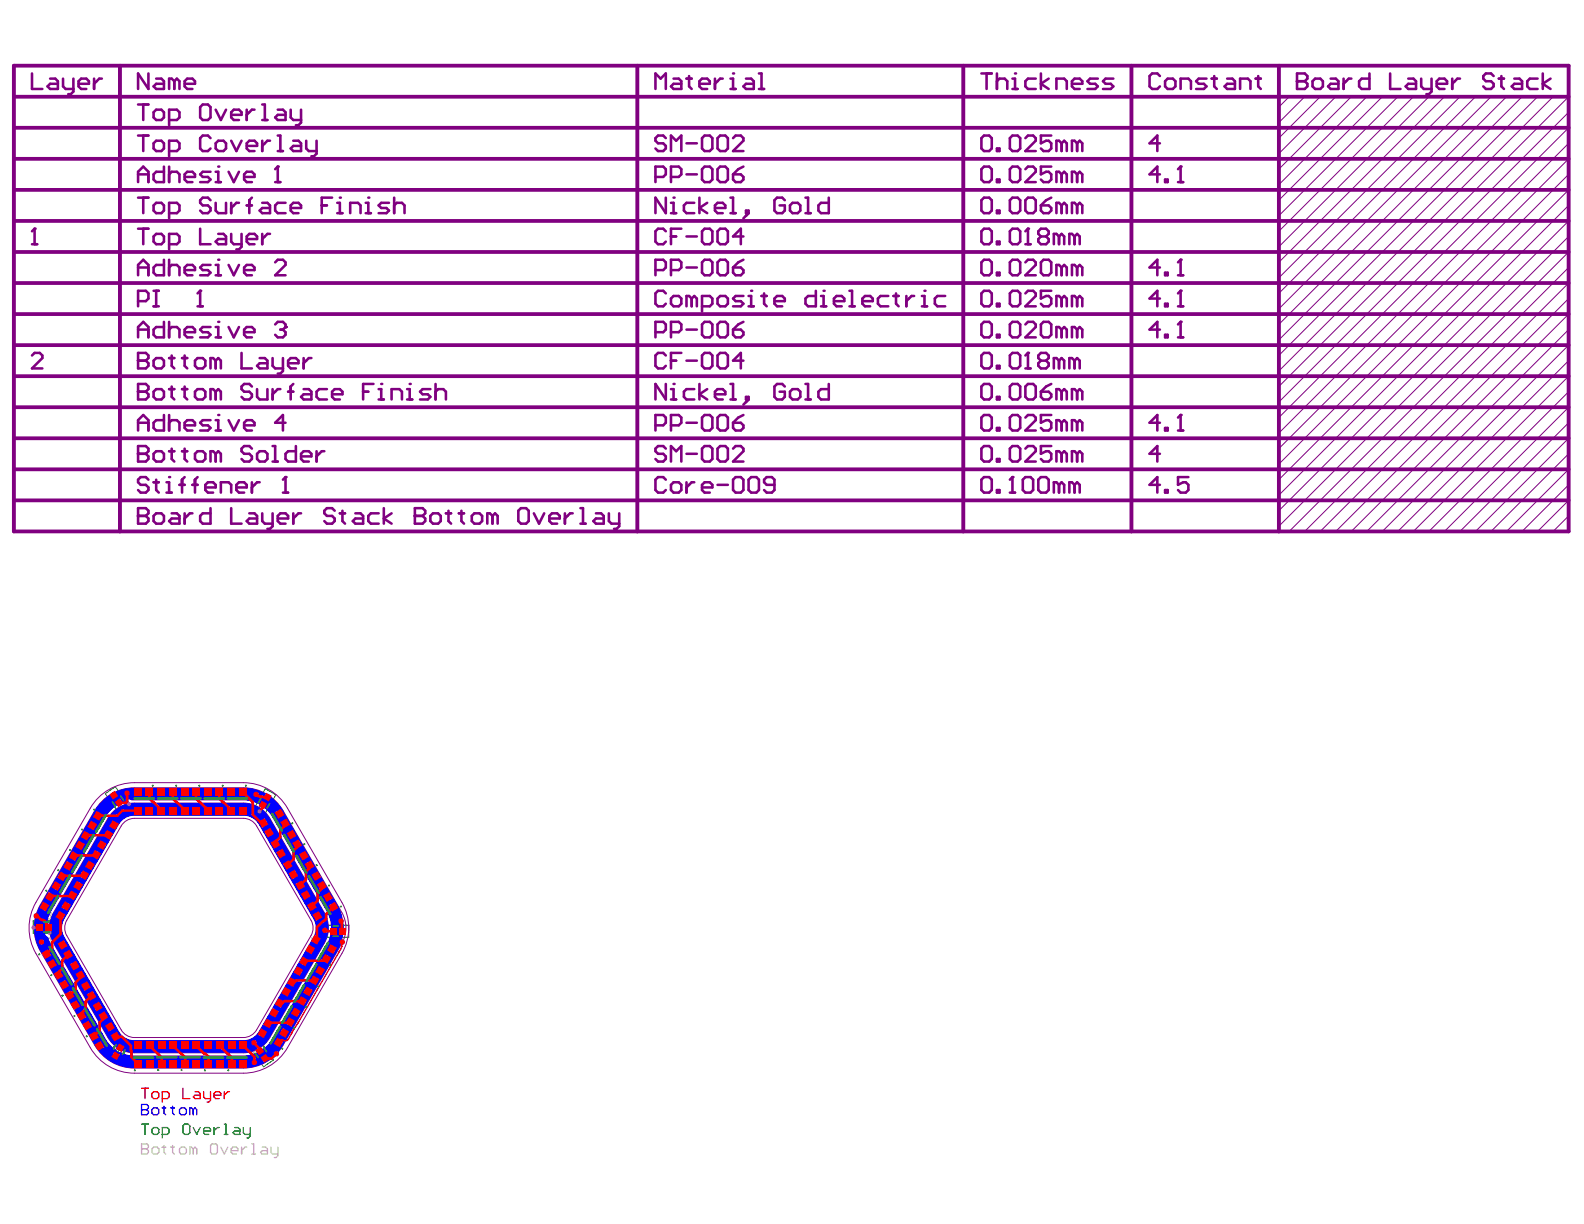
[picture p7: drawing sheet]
<svg xmlns="http://www.w3.org/2000/svg" width="279mm" height="216mm" viewBox="0 0 279 216" stroke-linecap="round" stroke-linejoin="round" font-family="sans-serif">
<g fill="none" stroke="#008000" stroke-width=".18">
<path d="M46.8 139.1l1.9 1.1-1.9 3.3-1.9-1.1zM18.6 140l1.7-1.2 2.2 3.1-1.8 1.2zM20.2 140.5l.6 .9M21 140.6l-.9 .6M46.3 141l1 .6M47.1 140.8l-.6 1M5.8 162.4h3.8v2.2h-3.8zM7.2 163.5h1.1M7.7 163v1.1M57.8 163.2h3.7v2.1h-3.7zM59.1 164.3h1.1M59.7 163.7v1.1"/>
<path d="M20.3 185.3l1 .5M20.8 183.3l1.9 1.1-1.9 3.3-1.9-1.1zM21.1 185.1l-.6 .9M44.3 185.1l1.8-1.2 2.1 3-1.7 1.3zM46 185.6l.6 .9M46.7 185.7l-.9 .6"/>
</g>
<g fill="none" stroke="#800080" stroke-width=".18">
<path d="M227.4 17.1l-1.8 1.8M230.1 17.1l-4.5 4.5M232.9 17.1l-7.3 7.3M235.6 17.1l-10 10M238.4 17.1l-12.8 12.7M241.1 17.1l-15.5 15.5M243.8 17.1l-18.2 18.2M246.6 17.1l-21 20.9M249.3 17.1l-23.7 23.7M252 17.1l-26.4 26.4M254.8 17.1l-29.2 29.2M257.5 17.1l-31.9 31.9"/>
<path d="M260.3 17.1l-34.7 34.6M263 17.1l-37.4 37.4M265.7 17.1l-40.1 40.1M268.5 17.1l-42.9 42.9M271.2 17.1l-45.6 45.6M274 17.1l-48.4 48.3M276.7 19.8l-51.1 51.1M276.7 17.1l-51.1 51.1M276.7 22.5l-51.1 51.1M276.7 39l-51.1 51.1M276.7 28l-51.1 51.1M276.7 30.8l-51.1 51.1"/>
<path d="M276.7 33.5l-51.1 51.1M276.7 25.3l-51.1 51.1M276.7 36.2l-51.1 51.1M276.7 41.7l-51.1 51.1M276.7 47.2l-46.6 46.5M276.7 52.7l-41.1 41M276.7 55.4l-38.3 38.3M276.7 49.9l-43.8 43.8M276.7 44.4l-49.3 49.3M276.7 58.1l-35.6 35.6M276.7 63.6l-30.1 30.1M276.7 77.3l-16.4 16.4"/>
<path d="M276.7 60.9l-32.9 32.8M276.7 69.1l-24.7 24.6M276.7 71.8l-21.9 21.9M276.7 74.6l-19.2 19.1M276.7 66.4l-27.4 27.3M276.7 80l-13.7 13.7M276.7 88.3l-5.5 5.4M276.7 91l-2.7 2.7M276.7 82.8l-11 10.9M276.7 85.5l-8.2 8.2M23.7 138.1h19.2M23.7 139h19.2"/>
<path d="M15.9 142.5l-9.6 16.7M16.7 143l-9.6 16.6M19 144.3l-9.6 16.7M19.5 140.4l.9-.6 1.1 1.6-.8 .6zM21.4 145.7l-9.6 16.6M23.7 144.3h19.2M23.7 141.7h19.2M45.3 145.7l9.6 16.6M46.8 140.2l.9 .5-.9 1.7-1-.5zM47.6 144.3l9.6 16.7M49.9 143l10.4 17.9M50.7 142.5l9.6 16.7"/>
<path d="M6.3 168.2l9.6 16.6M6.7 163h2v1.1h-2zM7.1 167.7l9.6 16.7M9.4 166.4l9.6 16.6M11.8 165l9.6 16.7M54.9 165l-9.6 16.7M57.2 166.4l-9.6 16.6M58.7 163.7h1.9v1.1h-1.9zM60.3 166.4l-10.4 18M60.3 168.2l-9.6 16.6M20.8 184.4l1 .5-1 1.7-.9-.5zM23.7 183h19.2"/>
<path d="M23.7 189.3h19.2M23.7 185.7h19.2M23.7 188.4h19.2M45.3 185.5l.9-.6 1.1 1.6-.9 .6z"/>
</g>
<g fill="none" stroke="#800080" stroke-width=".67">
<path d="M2.4 11.6h274.3v82.1h-274.3zM2.4 17.1h274.3M21.2 11.6v82.1M112.4 11.6v82.1M169.9 11.6v82.1M199.6 11.6v82.1M225.6 11.6v82.1M2.4 28h274.3M2.4 22.5h274.3M2.4 39h274.3M2.4 33.5h274.3M2.4 44.4h274.3"/>
<path d="M2.4 49.9h274.3M2.4 55.4h274.3M2.4 77.3h274.3M2.4 66.4h274.3M2.4 71.8h274.3M2.4 60.9h274.3M2.4 88.3h274.3M2.4 82.8h274.3"/>
</g>
<path d="M173.1 40.8l.5-.5h.9l.4 .5v1.8l-.4 .5h-.9l-.5-.5zM175.8 42.6h.5v.5h-.5zM178.1 40.8l.5-.5h.9l.5 .5v1.8l-.5 .5h-.9l-.5-.5zM180.9 43.1h.9M181.3 40.3v2.8" fill="none" stroke="#800080" stroke-width=".45"/>
<circle cx="181.3" cy="40.3" r=".22" fill="#800080"/>
<g fill="none" stroke="#800080" stroke-width=".45">
<path d="M26.2 13v2.7l-1.8-2.7v2.7M27.5 13.9h1l.4 .4v1.4h-1.4l-.4-.5 .4-.4h1.4M30.7 14.3l-.4-.4h-.5v1.8M30.7 14.3v1.4M30.7 14.3l.5-.4 .5 .4v1.4M32.6 14.8h1.8v-.5l-.5-.4h-.9l-.4 .4v.9l.4 .5h.9M204.6 13.4l-.5-.4h-.9l-.4 .4v1.8l.4 .5h.9l.5-.5M206 13.9h.9l.4 .4v.9l-.4 .5h-.9l-.5-.5v-.9zM208.2 15.7v-1.8h1.4l.5 .4v1.4M212.8 13.9h-1.4l-.4 .4 .4 .5h1l.4 .4-.4 .5h-1.4M213.7 13.9h.9M214.2 13.4v1.8l.4 .5"/>
<path d="M216.5 13.9h.9l.4 .4v1.4h-1.3l-.5-.5 .5-.4h1.3M218.7 15.7v-1.8h1.4l.5 .4v1.4M221.5 13.9h.9M221.9 13.4v1.8l.5 .5M24.4 34.9h1.8M25.3 34.9v2.7M27.5 35.8h1l.4 .4v.9l-.4 .5h-1l-.4-.5v-.9zM29.8 37.6h1.4l.5-.5v-.9l-.5-.4h-1.4v2.7M37.1 35.3l-.4-.4h-.9l-.5 .4v.5l.5 .4h.9l.4 .5v.4l-.4 .5h-.9l-.5-.5M38 35.8v1.3l.5 .5h1.4v-1.8M40.8 35.8v1.8M42.2 35.8h-.5l-.9 .9"/>
<path d="M43.5 36.2h.9M44.4 34.9l-.4 .4v2.3M46.3 35.8h.9l.4 .4v1.4h-1.3l-.5-.5 .5-.4h1.3M50.4 35.8h-1.4l-.5 .4v.9l.5 .5h1.4M51.3 36.7h1.8v-.5l-.5-.4h-.9l-.4 .4v.9l.4 .5h.9M56.8 36.2h.9M58.6 34.9h-1.8v2.7M59.5 37.6h.9M59.5 35.8h.4v1.8M181.3 40.3l-.4 .5M183.6 41.7l-.5-.4v-.5l.5-.5h.9l.5 .5v.5l-.5 .4M183.6 41.7l-.5 .5v.4l.5 .5h.9l.5-.5v-.4l-.5-.5"/>
<path d="M183.6 41.7h.9M186.8 41.7l-.5-.4h-.4v1.8M186.8 41.7v1.4M186.8 41.7l.5-.4 .4 .4v1.4M189.5 41.7l-.4-.4h-.5v1.8M189.5 41.7v1.4M189.5 41.7l.5-.4 .4 .4v1.4M117.4 84.6l-.4-.4h-.9l-.5 .4v1.8l.5 .5h.9l.4-.5M118.4 85.5l.4-.4h.9l.5 .4v.9l-.5 .5h-.9l-.4-.5zM121.1 85.1v1.8M122.5 85.1h-.5l-.9 .9M123.8 86h1.9v-.5l-.5-.4h-.9l-.5 .4v.9l.5 .5h.9"/>
<path d="M126.6 85.5h1.8M129.8 84.2h.9l.4 .4v1.8l-.4 .5h-.9l-.5-.5v-1.8zM132.5 84.2h.9l.5 .4v1.8l-.5 .5h-.9l-.5-.5v-1.8zM136.6 85.5h-1.4l-.4-.4v-.5l.4-.4h.9l.5 .4v1.8l-.5 .5h-.9l-.4-.5"/>
</g>
<circle cx="59.9" cy="34.9" r=".22" fill="#800080"/>
<path d="M61.8 37.6v-1.8h1.3l.5 .4v1.4M64.5 35.8h.5v1.8M64.5 37.6h.9" fill="none" stroke="#800080" stroke-width=".45"/>
<circle cx="65" cy="34.9" r=".22" fill="#800080"/>
<g fill="none" stroke="#800080" stroke-width=".45">
<path d="M24.4 23.9h1.8M25.3 23.9v2.7M27.5 24.8h1l.4 .5v.9l-.4 .4h-1l-.4-.4v-.9zM29.8 26.6h1.4l.5-.4v-.9l-.5-.5h-1.4v2.8M37.1 24.4l-.4-.5h-.9l-.5 .5v1.8l.5 .4h.9l.4-.4M38.5 24.8h.9l.5 .5v.9l-.5 .4h-.9l-.5-.4v-.9zM40.8 24.8l.9 1.8 .9-1.8M43.5 25.7h1.8v-.4l-.4-.5h-.9l-.5 .5v.9l.5 .4h.9M46.3 24.8v1.8M47.6 24.8h-.4l-.9 .9M49 23.9h.5v2.7M49 26.6h.9"/>
<path d="M51.7 24.8h.9l.5 .5v1.3h-1.4l-.4-.4 .4-.5h1.4M54 24.8v1.4l.5 .4h1.3M55.8 24.8v2.3l-.4 .5h-.5M68.6 35.8h-1.4l-.4 .4 .4 .5h1l.4 .4-.4 .5h-1.4M69.5 36.2l.5-.4h.9l.5 .4v1.4M69.5 34.9v2.7M204.6 58.1h-1.8l1.3-1.3v2.7M205.5 59.1h.5v.4h-.5zM207.8 59.5h.9M208.2 56.8v2.7"/>
</g>
<circle cx="208.2" cy="56.8" r=".22" fill="#800080"/>
<path d="M173.1 13h1.8M174 13v2.7M175.8 13v2.7M175.8 14.3l.5-.4h.9l.5 .4v1.4M178.6 13.9h.4v1.8M178.6 15.7h.9M208.2 56.8l-.4 .4" fill="none" stroke="#800080" stroke-width=".45"/>
<circle cx="179" cy="13" r=".22" fill="#800080"/>
<g fill="none" stroke="#800080" stroke-width=".45">
<path d="M182.7 13.9h-1.4l-.4 .4v.9l.4 .5h1.4M183.6 13v2.7M185 13.9l-1.4 .9 1.4 .9M186.3 15.7v-1.8h1.4l.5 .4v1.4M189.1 14.8h1.8v-.5l-.5-.4h-.9l-.4 .4v.9l.4 .5h.9M193.6 13.9h-1.3l-.5 .4 .5 .5h.9l.4 .4-.4 .5h-1.4M196.4 13.9h-1.4l-.4 .4 .4 .5h.9l.5 .4-.5 .5h-1.3M24.4 40.3h1.8M25.3 40.3v2.8M27.5 41.3h1l.4 .4v.9l-.4 .5h-1l-.4-.5v-.9zM29.8 43.1h1.4l.5-.5v-.9l-.5-.4h-1.4v2.7M35.3 40.3v2.8h1.8"/>
<path d="M38.5 41.3h.9l.5 .4v1.4h-1.4l-.5-.5 .5-.4h1.4M40.8 41.3v1.3l.4 .5h1.4M42.6 41.3v2.2l-.4 .5h-.5M43.5 42.2h1.8v-.5l-.4-.4h-.9l-.5 .4v.9l.5 .5h.9M46.3 41.3v1.8M47.6 41.3h-.4l-.9 .9M204.6 47.2h-1.8l1.3-1.4v2.8M205.5 48.1h.5v.5h-.5zM207.8 48.6h.9M208.2 45.8v2.8M173.1 73.7l.5-.5h.9l.4 .5v1.8l-.4 .4h-.9l-.5-.4zM175.8 75.5h.5v.4h-.5z"/>
<path d="M178.1 73.7l.5-.5h.9l.5 .5v1.8l-.5 .4h-.9l-.5-.4zM180.9 73.7l.4-.5h.9l.5 .5v.4l-1.8 1.8h1.8M185.4 73.2h-1.8v1.4l.9-.5h.5l.4 .5v.9l-.4 .4h-.9l-.5-.4M187.3 74.6l-.5-.5h-.5v1.8M187.3 74.6l.4-.5 .5 .5v1.3M187.3 74.6v1.3M190 74.6l-.5-.5h-.4v1.8M190 74.6l.4-.5 .5 .5v1.3M190 74.6v1.3"/>
</g>
<circle cx="208.2" cy="45.8" r=".22" fill="#800080"/>
<g fill="none" stroke="#800080" stroke-width=".45">
<path d="M173.1 35.3l.5-.4h.9l.4 .4v1.8l-.4 .5h-.9l-.5-.5zM175.8 37.1h.5v.5h-.5zM178.1 35.3l.5-.4h.9l.5 .4v1.8l-.5 .5h-.9l-.5-.5zM181.3 34.9h.9l.5 .4v1.8l-.5 .5h-.9l-.4-.5v-1.8zM183.6 36.2h1.4l.4 .5v.4l-.4 .5h-.9l-.5-.5zM185.4 34.9l-.9 .4-.9 .9M187.3 36.2l-.5-.4h-.5v1.8M187.3 36.2v1.4M187.3 36.2l.4-.4 .5 .4v1.4M190 36.2l-.5-.4h-.4v1.8M190 36.2v1.4M190 36.2l.4-.4 .5 .4v1.4"/>
<path d="M208.2 45.8l-.4 .5M117.4 79.1l-.4-.4h-.9l-.5 .4v.5l.5 .4h.9l.4 .5v.5l-.4 .4h-.9l-.5-.4M123.8 79.1l.5-.4h.9l.5 .4v1.9l-.5 .4h-.9l-.5-.4zM127 78.7h.9l.5 .4v1.9l-.5 .4h-.9l-.4-.4v-1.9zM129.3 79.1l.5-.4h.9l.4 .4v.5l-1.8 1.8h1.8M173.1 62.7l.5-.5h.9l.4 .5v1.8l-.4 .5h-.9l-.5-.5zM175.8 64.5h.5v.5h-.5zM178.1 62.7l.5-.5h.9l.5 .5v1.8l-.5 .5h-.9l-.5-.5zM180.9 65h.9M181.3 62.2v2.8M118.4 81.4v-2.7l.9 .9 .9-.9v2.7M121.1 80h1.8"/>
</g>
<circle cx="181.3" cy="62.2" r=".22" fill="#800080"/>
<g fill="none" stroke="#800080" stroke-width=".45">
<path d="M117.4 34.9v2.7l-1.8-2.7v2.7M118.4 37.6h.9M118.4 35.8h.4v1.8M181.3 62.2l-.4 .5M183.6 63.6l-.5-.4v-.5l.5-.5h.9l.5 .5v.5l-.5 .4M183.6 63.6l-.5 .5v.4l.5 .5h.9l.5-.5v-.4l-.5-.5M183.6 63.6h.9M186.8 63.6l-.5-.4h-.4v1.8M186.8 63.6v1.4M186.8 63.6l.5-.4 .4 .4v1.4M189.5 63.6l-.4-.4h-.5v1.8M189.5 63.6v1.4"/>
<path d="M189.5 63.6l.5-.4 .4 .4v1.4"/>
</g>
<circle cx="118.8" cy="34.9" r=".22" fill="#800080"/>
<g fill="none" stroke="#800080" stroke-width=".45">
<path d="M24.4 32.1v-1.8l.9-.9 .9 .9v1.8M24.4 30.8h1.8M28.9 29.4v2.7h-1.4l-.4-.4v-.9l.4-.5h1.4M29.8 30.8l.5-.5h.9l.5 .5v1.3M29.8 29.4v2.7M32.6 31.2h1.8v-.4l-.5-.5h-.9l-.4 .5v.9l.4 .4h.9M37.1 30.3h-1.3l-.5 .5 .5 .4h.9l.4 .5-.4 .4h-1.4M38 32.1h1M38 30.3h.5v1.8M122.5 35.8h-1.4l-.5 .4v.9l.5 .5h1.4M123.4 34.9v2.7M124.7 35.8l-1.3 .9 1.3 .9"/>
<path d="M126.1 36.7h1.8v-.5l-.4-.4h-.9l-.5 .4v.9l.5 .5h.9M128.8 37.6h1M128.8 34.9h.5v2.7M131.6 37.1h.4v.5h-.4zM132 37.6l-.9 .9M138.4 35.3l-.4-.4h-.9l-.5 .4v1.8l.5 .5h.9l.4-.5v-.9h-.9M139.8 35.8h.9l.5 .4v.9l-.5 .5h-.9l-.5-.5v-.9zM142.1 37.6h.9M142.1 34.9h.4v2.7M146.2 34.9v2.7h-1.4l-.4-.5v-.9l.4-.4h1.4"/>
</g>
<circle cx="38.5" cy="29.4" r=".22" fill="#800080"/>
<path d="M40.3 30.3l.9 1.8 1-1.8M43.1 31.2h1.8v-.4l-.5-.5h-.9l-.4 .5v.9l.4 .4h.9M48.5 32.1h1M49 29.4v2.7" fill="none" stroke="#800080" stroke-width=".45"/>
<circle cx="49" cy="29.4" r=".22" fill="#800080"/>
<path d="M49 29.4l-.5 .4M117.4 67.7v2.8l-1.8-2.8v2.8M118.4 70.5h.9M118.4 68.6h.4v1.9" fill="none" stroke="#800080" stroke-width=".45"/>
<circle cx="118.8" cy="67.7" r=".22" fill="#800080"/>
<g fill="none" stroke="#800080" stroke-width=".45">
<path d="M228.8 13v2.7h1.3l.5-.5v-.4l-.5-.5h-1.3M122.5 68.6h-1.4l-.5 .5v.9l.5 .5h1.4M123.4 67.7v2.8M124.7 68.6l-1.3 .9 1.3 1M126.1 69.5h1.8v-.4l-.4-.5h-.9l-.5 .5v.9l.5 .5h.9M128.8 70.5h1M128.8 67.7h.5v2.8M131.6 70h.4v.5h-.4zM132 70.5l-.9 .9M138.4 68.2l-.4-.5h-.9l-.5 .5v1.8l.5 .5h.9l.4-.5v-.9h-.9M139.8 68.6h.9l.5 .5v.9l-.5 .5h-.9l-.5-.5v-.9zM142.1 70.5h.9"/>
<path d="M142.1 67.7h.4v2.8M146.2 67.7v2.8h-1.4l-.4-.5v-.9l.4-.5h1.4"/>
</g>
<circle cx="228.8" cy="14.3" r=".22" fill="#800080"/>
<g fill="none" stroke="#800080" stroke-width=".45">
<path d="M24.4 18.4h1.8M25.3 18.4v2.8M27.5 19.3h1l.4 .5v.9l-.4 .5h-1l-.4-.5v-.9zM35.8 18.4h.9l.4 .5v1.8l-.4 .5h-.9l-.5-.5v-1.8zM38 19.3l1 1.9 .9-1.9M43.5 19.3v1.9M44.9 19.3h-.5l-.9 1M46.3 18.4h.4v2.8M49 19.3h.9l.5 .5v1.4h-1.4l-.5-.5 .5-.4h1.4M51.3 19.3v1.4l.4 .5h1.4M53.1 19.3v2.3l-.5 .5h-.4M228.8 13h1.3l.5 .4v.5l-.5 .4h-1.3"/>
<path d="M232 13.9h.9l.4 .4v.9l-.4 .5h-.9l-.5-.5v-.9zM234.7 13.9h.9l.5 .4v1.4h-1.4l-.4-.5 .4-.4h1.4M237 13.9v1.8M238.4 13.9h-.5l-.9 .9M241.6 13v2.7h-1.4l-.5-.5v-.9l.5-.4h1.4M245.2 13v2.7h1.8M248.4 13.9h.9l.5 .4v1.4h-1.4l-.5-.5 .5-.4h1.4M250.7 13.9v1.3l.4 .5h1.4M252.5 13.9v2.3l-.4 .4h-.5M253.4 14.8h1.8v-.5l-.4-.4h-.9l-.5 .4v.9l.5 .5h.9M256.2 13.9v1.8M257.5 13.9h-.4l-.9 .9"/>
<path d="M263.5 13.4l-.5-.4h-.9l-.5 .4v.5l.5 .4h.9l.5 .5v.4l-.5 .5h-.9l-.5-.5M264.4 13.9h.9M264.8 13.4v1.8l.5 .5M267.1 13.9h.9l.5 .4v1.4h-1.4l-.4-.5 .4-.4h1.4M271.2 13.9h-1.4l-.4 .4v.9l.4 .5h1.4M272.1 13v2.7M273.5 13.9l-1.4 .9 1.4 .9M29.8 21.2h1.4l.5-.5v-.9l-.5-.5h-1.4v2.8M40.8 20.3h1.8v-.5l-.4-.5h-1l-.4 .5v.9l.4 .5h1M46.3 21.2h.9M117.4 62.7l-.4-.5h-.9l-.5 .5v1.8l.5 .5h.9l.4-.5M118.4 63.6h.9"/>
<path d="M120.2 62.2h-1.8v2.8M121.1 63.6h1.8M123.8 62.7l.5-.5h.9l.5 .5v1.8l-.5 .5h-.9l-.5-.5zM127 62.2h.9l.5 .5v1.8l-.5 .5h-.9l-.4-.5v-1.8zM131.1 63.6h-1.8l1.4-1.4v2.8M26.2 84.6l-.5-.4h-.9l-.4 .4v.5l.4 .4h.9l.5 .5v.4l-.5 .5h-.9l-.4-.5M27.1 85.1h.9M27.5 84.6v1.8l.5 .5M29.4 85.1h.4v1.8M29.4 86.9h.9"/>
</g>
<circle cx="29.8" cy="84.2" r=".22" fill="#800080"/>
<path d="M31.7 85.5h.9M32.6 84.2l-.5 .4v2.3M33.9 85.5h.9M34.8 84.2l-.4 .4v2.3M36.2 86h1.8v-.5l-.4-.4h-.9l-.5 .4v.9l.5 .5h.9M39 86.9v-1.8h1.3l.5 .4v1.4M41.7 86h1.8v-.5l-.4-.4h-.9l-.5 .4v.9l.5 .5h.9M44.4 85.1v1.8M45.8 85.1h-.5l-.9 .9M49.9 86.9h.9M50.4 84.2v2.7" fill="none" stroke="#800080" stroke-width=".45"/>
<circle cx="50.4" cy="84.2" r=".22" fill="#800080"/>
<path d="M24.4 75.9v-1.8l.9-.9 .9 .9v1.8M24.4 74.6h1.8M28.9 73.2v2.7h-1.4l-.4-.4v-.9l.4-.5h1.4M29.8 74.6l.5-.5h.9l.5 .5v1.3M29.8 73.2v2.7M32.6 75h1.8v-.4l-.5-.5h-.9l-.4 .5v.9l.4 .4h.9M37.1 74.1h-1.3l-.5 .5 .5 .4h.9l.4 .5-.4 .4h-1.4M38 75.9h1M38 74.1h.5v1.8M50.4 84.2l-.5 .4" fill="none" stroke="#800080" stroke-width=".45"/>
<circle cx="38.5" cy="73.2" r=".22" fill="#800080"/>
<path d="M40.3 74.1l.9 1.8 1-1.8M43.1 75h1.8v-.4l-.5-.5h-.9l-.4 .5v.9l.4 .4h.9M50.4 74.6h-1.9l1.4-1.4v2.7M115.6 75h1.4l.4-.4v-.9l-.4-.5h-1.4v2.7M118.4 75h1.3l.5-.4v-.9l-.5-.5h-1.3v2.7M121.1 74.6h1.8M123.8 73.7l.5-.5h.9l.5 .5v1.8l-.5 .4h-.9l-.5-.4zM127 73.2h.9l.5 .5v1.8l-.5 .4h-.9l-.4-.4v-1.8zM129.3 74.6h1.4l.4 .4v.5l-.4 .4h-.9l-.5-.4zM131.1 73.2l-.9 .5-.9 .9M24.4 89.6v2.8h1.3l.5-.5v-.4l-.5-.5h-1.3" fill="none" stroke="#800080" stroke-width=".45"/>
<circle cx="24.4" cy="91" r=".22" fill="#800080"/>
<g fill="none" stroke="#800080" stroke-width=".45">
<path d="M24.4 89.6h1.3l.5 .5v.4l-.5 .5h-1.3M27.5 90.5h1l.4 .5v.9l-.4 .5h-1l-.4-.5v-.9zM30.3 90.5h.9l.5 .5v1.4h-1.4l-.5-.5 .5-.4h1.4M32.6 90.5v1.9M33.9 90.5h-.4l-.9 1M37.1 89.6v2.8h-1.3l-.5-.5v-.9l.5-.5h1.3M40.8 89.6v2.8h1.8M44 90.5h.9l.4 .5v1.4h-1.3l-.5-.5 .5-.4h1.3M46.3 90.5v1.4l.4 .5h1.4M48.1 90.5v2.3l-.5 .5h-.4M49 91.5h1.8v-.5l-.4-.5h-.9l-.5 .5v.9l.5 .5h.9M51.7 90.5v1.9"/>
<path d="M53.1 90.5h-.5l-.9 1M59 90.1l-.4-.5h-.9l-.5 .5v.4l.5 .5h.9l.4 .5v.4l-.4 .5h-.9l-.5-.5M59.9 90.5h1M60.4 90.1v1.8l.5 .5M62.7 90.5h.9l.5 .5v1.4h-1.4l-.5-.5 .5-.4h1.4M66.8 90.5h-1.4l-.4 .5v.9l.4 .5h1.4M67.7 89.6v2.8M69.1 90.5l-1.4 1 1.4 .9M73.2 89.6v2.8h1.3l.5-.5v-.4l-.5-.5h-1.3"/>
</g>
<circle cx="73.2" cy="91" r=".22" fill="#800080"/>
<g fill="none" stroke="#800080" stroke-width=".45">
<path d="M24.4 48.6v-1.9l.9-.9 .9 .9v1.9M24.4 47.2h1.8M28.9 45.8v2.8h-1.4l-.4-.5v-.9l.4-.5h1.4M29.8 47.2l.5-.5h.9l.5 .5v1.4M29.8 45.8v2.8M32.6 47.6h1.8v-.4l-.5-.5h-.9l-.4 .5v.9l.4 .5h.9M37.1 46.7h-1.3l-.5 .5 .5 .4h.9l.4 .5-.4 .5h-1.4M38 48.6h1M38 46.7h.5v1.9M73.2 89.6h1.3l.5 .5v.4l-.5 .5h-1.3M75.9 91l.5-.5h.9l.4 .5v.9l-.4 .5h-.9l-.5-.5zM78.7 90.5h.9"/>
<path d="M79.1 90.1v1.8l.5 .5M80.9 90.5h.9M81.4 90.1v1.8l.4 .5M83.7 90.5h.9l.4 .5v.9l-.4 .5h-.9l-.5-.5v-.9zM86.9 91l-.5-.5h-.4v1.9M86.9 91v1.4M86.9 91l.4-.5 .5 .5v1.4M91.4 90.1l.5-.5h.9l.5 .5v1.8l-.5 .5h-.9l-.5-.5zM94.2 90.5l.9 1.9 .9-1.9M96.9 91.5h1.8v-.5l-.4-.5h-.9l-.5 .5v.9l.5 .5h.9M99.6 90.5v1.9M101 90.5h-.4l-1 1"/>
<path d="M102.4 89.6h.4v2.8M102.4 92.4h.9M105.1 90.5h.9l.5 .5v1.4h-1.4l-.4-.5 .4-.4h1.4M107.4 90.5v1.4l.5 .5h1.3M109.2 90.5v2.3l-.4 .5h-.5"/>
</g>
<circle cx="38.5" cy="45.8" r=".22" fill="#800080"/>
<path d="M24.4 59.5v-1.8l.9-.9 .9 .9v1.8M24.4 58.1h1.8M28.9 56.8v2.7h-1.4l-.4-.4v-1l.4-.4h1.4M29.8 58.1l.5-.4h.9l.5 .4v1.4M29.8 56.8v2.7M32.6 58.6h1.8v-.5l-.5-.4h-.9l-.4 .4v1l.4 .4h.9M37.1 57.7h-1.3l-.5 .4 .5 .5h.9l.4 .5-.4 .4h-1.4M38 59.5h1M38 57.7h.5v1.8M40.3 46.7l.9 1.9 1-1.9M43.1 47.6h1.8v-.4l-.5-.5h-.9l-.4 .5v.9l.4 .5h.9M48.5 46.3l.5-.5h.9l.5 .5v.4l-1.9 1.9h1.9" fill="none" stroke="#800080" stroke-width=".45"/>
<circle cx="38.5" cy="56.8" r=".22" fill="#800080"/>
<path d="M40.3 57.7l.9 1.8 1-1.8M43.1 58.6h1.8v-.5l-.5-.4h-.9l-.4 .4v1l.4 .4h.9M48.5 57.2l.5-.4h.9l.5 .4v.5" fill="none" stroke="#800080" stroke-width=".45"/>
<circle cx="50.4" cy="57.7" r=".22" fill="#800080"/>
<g fill="none" stroke="#800080" stroke-width=".45">
<path d="M115.6 31.2h1.4l.4-.4v-1l-.4-.4h-1.4v2.7M118.4 31.2h1.3l.5-.4v-1l-.5-.4h-1.3v2.7M121.1 30.8h1.8M123.8 29.8l.5-.4h.9l.5 .4v1.9l-.5 .4h-.9l-.5-.4zM127 29.4h.9l.5 .4v1.9l-.5 .4h-.9l-.4-.4v-1.9zM129.3 30.8h1.4l.4 .4v.5l-.4 .4h-.9l-.5-.4zM131.1 29.4l-.9 .4-.9 1M173.1 29.8l.5-.4h.9l.4 .4v1.9l-.4 .4h-.9l-.5-.4zM173.1 24.4l.5-.5h.9l.4 .5v1.8l-.4 .4h-.9l-.5-.4zM175.8 31.7h.5v.4h-.5zM175.8 26.2h.5v.4h-.5zM178.1 29.8l.5-.4h.9l.5 .4v1.9l-.5 .4h-.9l-.5-.4z"/>
<path d="M178.1 24.4l.5-.5h.9l.5 .5v1.8l-.5 .4h-.9l-.5-.4zM180.9 29.8l.4-.4h.9l.5 .4v.5l-1.8 1.8h1.8M180.9 24.4l.4-.5h.9l.5 .5v.4l-1.8 1.8h1.8M185.4 29.4h-1.8v1.4l.9-.5h.5l.4 .5v.9l-.4 .4h-.9l-.5-.4M185.4 23.9h-1.8v1.4l.9-.5h.5l.4 .5v.9l-.4 .4h-.9l-.5-.4M187.3 30.8l-.5-.5h-.5v1.8M187.3 25.3l-.5-.5h-.5v1.8M187.3 25.3v1.3M187.3 30.8v1.3M187.3 30.8l.4-.5 .5 .5v1.3M187.3 25.3l.4-.5 .5 .5v1.3M190 30.8l-.5-.5h-.4v1.8"/>
<path d="M190 25.3l-.5-.5h-.4v1.8M190 25.3v1.3M190 30.8v1.3M190 30.8l.4-.5 .5 .5v1.3M190 25.3l.4-.5 .5 .5v1.3M49.5 58.1h.4M49.9 58.1l.5 .5v.5l-.5 .4h-.9l-.5-.4M50.4 57.7l-.5 .4M115.6 47.6h1.4l.4-.4v-.9l-.4-.5h-1.4v2.8M118.4 47.6h1.3l.5-.4v-.9l-.5-.5h-1.3v2.8M121.1 47.2h1.8M123.8 46.3l.5-.5h.9l.5 .5v1.8l-.5 .5h-.9l-.5-.5z"/>
<path d="M127 45.8h.9l.5 .5v1.8l-.5 .5h-.9l-.4-.5v-1.8zM129.3 47.2h1.4l.4 .4v.5l-.4 .5h-.9l-.5-.5zM131.1 45.8l-.9 .5-.9 .9M173.1 57.2l.5-.4h.9l.4 .4v1.9l-.4 .4h-.9l-.5-.4zM175.8 59.1h.5v.4h-.5zM178.1 57.2l.5-.4h.9l.5 .4v1.9l-.5 .4h-.9l-.5-.4zM180.9 57.2l.4-.4h.9l.5 .4v.5l-1.8 1.8h1.8M184.1 56.8h.9l.4 .4v1.9l-.4 .4h-.9l-.5-.4v-1.9zM187.3 58.1l-.5-.4h-.5v1.8M187.3 58.1v1.4M187.3 58.1l.4-.4 .5 .4v1.4M190 58.1l-.5-.4h-.4v1.8"/>
<path d="M190 58.1v1.4M190 58.1l.4-.4 .5 .4v1.4M5.6 62.7l.5-.5h.9l.5 .5v.5l-1.9 1.8h1.9M24.4 62.2v2.8h1.3l.5-.5v-.4l-.5-.5h-1.3M173.1 68.2l.5-.5h.9l.4 .5v1.8l-.4 .5h-.9l-.5-.5zM175.8 70h.5v.5h-.5zM178.1 68.2l.5-.5h.9l.5 .5v1.8l-.5 .5h-.9l-.5-.5zM181.3 67.7h.9l.5 .5v1.8l-.5 .5h-.9l-.4-.5v-1.8zM183.6 69.1h1.4l.4 .4v.5l-.4 .5h-.9l-.5-.5zM185.4 67.7l-.9 .5-.9 .9M187.3 69.1l-.5-.5h-.5v1.9M187.3 69.1v1.4"/>
<path d="M187.3 69.1l.4-.5 .5 .5v1.4M190 69.1l-.5-.5h-.4v1.9M190 69.1v1.4M190 69.1l.4-.5 .5 .5v1.4M204.6 80h-1.8l1.3-1.3v2.7"/>
</g>
<circle cx="24.4" cy="63.6" r=".22" fill="#800080"/>
<g fill="none" stroke="#800080" stroke-width=".45">
<path d="M24.4 53.1h1.3l.5-.4v-.9l-.5-.5h-1.3v2.7M27.1 51.3h.9M27.1 54h.9M27.5 51.3v2.7M34.8 54h1M35.3 51.3v2.7M24.4 62.2h1.3l.5 .5v.5l-.5 .4h-1.3M27.5 63.2h1l.4 .4v.9l-.4 .5h-1l-.4-.5v-.9zM29.8 63.2h.9M30.3 62.7v1.8l.4 .5M32.1 63.2h.9M32.6 62.7v1.8l.4 .5"/>
<path d="M34.4 63.6l.4-.4h1l.4 .4v.9l-.4 .5h-1l-.4-.5zM38 63.6l-.4-.4h-.5v1.8M38 63.6v1.4M38 63.6l.5-.4 .5 .4v1.4M42.6 62.2v2.8h1.8M45.8 63.2h.9l.5 .4v1.4h-1.4l-.5-.5 .5-.4h1.4M48.1 63.2v1.3l.4 .5h1.4M49.9 63.2v2.2l-.4 .5h-.5M50.8 64.1h1.8v-.5l-.4-.4h-.9l-.5 .4v.9l.5 .5h.9M53.6 63.2v1.8M54.9 63.2h-.4l-.9 .9"/>
</g>
<circle cx="35.3" cy="51.3" r=".22" fill="#800080"/>
<path d="M204.6 30.8h-1.8l1.3-1.4v2.7M205.5 31.7h.5v.4h-.5zM207.8 32.1h.9M208.2 29.4v2.7M35.3 51.3l-.5 .5" fill="none" stroke="#800080" stroke-width=".45"/>
<circle cx="208.2" cy="29.4" r=".22" fill="#800080"/>
<path d="M115.6 15.7v-2.7l.9 .9 .9-.9v2.7M118.8 13.9h.9l.5 .4v1.4h-1.4l-.4-.5 .4-.4h1.4M121.1 13.9h.9M121.5 13.4v1.8l.5 .5M123.4 14.8h1.8v-.5l-.5-.4h-.9l-.4 .4v.9l.4 .5h.9M126.1 13.9v1.8M127.5 13.9h-.5l-.9 .9M128.8 13.9h.5v1.8M128.8 15.7h1M208.2 29.4l-.4 .4" fill="none" stroke="#800080" stroke-width=".45"/>
<circle cx="129.3" cy="13" r=".22" fill="#800080"/>
<path d="M131.6 13.9h.9l.5 .4v1.4h-1.4l-.5-.5 .5-.4h1.4M133.9 15.7h.9M133.9 13h.4v2.7M5.6 43.1h1M6.1 40.3v2.8" fill="none" stroke="#800080" stroke-width=".45"/>
<circle cx="6.1" cy="40.3" r=".22" fill="#800080"/>
<g fill="none" stroke="#800080" stroke-width=".45">
<path d="M204.6 25.3h-1.8l1.3-1.4v2.7M6.1 40.3l-.5 .5M173.1 51.8l.5-.5h.9l.4 .5v1.8l-.4 .4h-.9l-.5-.4zM175.8 53.6h.5v.4h-.5zM178.1 51.8l.5-.5h.9l.5 .5v1.8l-.5 .4h-.9l-.5-.4zM180.9 51.8l.4-.5h.9l.5 .5v.4l-1.8 1.8h1.8M185.4 51.3h-1.8v1.4l.9-.5h.5l.4 .5v.9l-.4 .4h-.9l-.5-.4M187.3 52.7l-.5-.5h-.5v1.8M187.3 52.7v1.3M187.3 52.7l.4-.5 .5 .5v1.3M190 52.7l-.5-.5h-.4v1.8M190 52.7v1.3"/>
<path d="M190 52.7l.4-.5 .5 .5v1.3M24.4 78.7v2.7h1.3l.5-.4v-.5l-.5-.5h-1.3"/>
</g>
<circle cx="24.4" cy="80" r=".22" fill="#800080"/>
<g fill="none" stroke="#800080" stroke-width=".45">
<path d="M204.6 52.7h-1.8l1.3-1.4v2.7M205.5 53.6h.5v.4h-.5zM207.8 54h.9M208.2 51.3v2.7M24.4 78.7h1.3l.5 .4v.5l-.5 .4h-1.3M27.5 79.6h1l.4 .4v1l-.4 .4h-1l-.4-.4v-1zM29.8 79.6h.9M30.3 79.1v1.9l.4 .4M32.1 79.6h.9M32.6 79.1v1.9l.4 .4M44.4 79.1l-.4-.4h-.9l-.5 .4v.5l.5 .4h.9l.4 .5v.5l-.4 .4h-.9l-.5-.4M45.8 79.6h.9l.5 .4v1l-.5 .4h-.9l-.5-.4v-1z"/>
<path d="M48.1 78.7h.4v2.7M52.2 78.7v2.7h-1.4l-.4-.4v-1l.4-.4h1.4M55.8 79.6v1.8M57.2 79.6h-.4l-1 .9M34.4 80l.4-.4h1l.4 .4v1l-.4 .4h-1l-.4-.4zM38 80l-.4-.4h-.5v1.8M38 80v1.4M38 80l.5-.4 .5 .4v1.4M48.1 81.4h.9M53.1 80.5h1.8v-.5l-.4-.4h-.9l-.5 .4v1l.5 .4h.9"/>
</g>
<circle cx="208.2" cy="51.3" r=".22" fill="#800080"/>
<path d="M208.2 51.3l-.4 .5M24.4 67.7v2.8h1.3l.5-.5v-.5l-.5-.4h-1.3" fill="none" stroke="#800080" stroke-width=".45"/>
<circle cx="24.4" cy="69.1" r=".22" fill="#800080"/>
<g fill="none" stroke="#800080" stroke-width=".45">
<path d="M24.4 67.7h1.3l.5 .5v.4l-.5 .5h-1.3M27.5 68.6h1l.4 .5v.9l-.4 .5h-1l-.4-.5v-.9zM29.8 68.6h.9M30.3 68.2v1.8l.4 .5M32.1 68.6h.9M32.6 68.2v1.8l.4 .5M34.4 69.1l.4-.5h1l.4 .5v.9l-.4 .5h-1l-.4-.5zM38 69.1l-.4-.5h-.5v1.9M38 69.1v1.4M38 69.1l.5-.5 .5 .5v1.4M44.4 68.2l-.4-.5h-.9l-.5 .5v.4l.5 .5h.9l.4 .4v.5l-.4 .5h-.9l-.5-.5M45.3 68.6v1.4l.5 .5h1.4v-1.9"/>
<path d="M48.1 68.6v1.9M49.5 68.6h-.5l-.9 .9M50.8 69.1h.9M51.7 67.7l-.4 .5v2.3M53.6 68.6h.9l.4 .5v1.4h-1.3l-.5-.5 .5-.5h1.3M57.7 68.6h-1.4l-.5 .5v.9l.5 .5h1.4M58.6 69.5h1.8v-.4l-.5-.5h-.9l-.4 .5v.9l.4 .5h.9M64.1 69.1h.9M65.9 67.7h-1.8v2.8M66.8 70.5h.9M66.8 68.6h.4v1.9"/>
</g>
<circle cx="67.2" cy="67.7" r=".22" fill="#800080"/>
<path d="M69.1 70.5v-1.9h1.3l.5 .5v1.4M71.8 68.6h.5v1.9M71.8 70.5h.9" fill="none" stroke="#800080" stroke-width=".45"/>
<circle cx="72.3" cy="67.7" r=".22" fill="#800080"/>
<g fill="none" stroke="#800080" stroke-width=".45">
<path d="M173.1 46.3l.5-.5h.9l.4 .5v1.8l-.4 .5h-.9l-.5-.5zM175.8 48.1h.5v.5h-.5zM178.1 46.3l.5-.5h.9l.5 .5v1.8l-.5 .5h-.9l-.5-.5zM180.9 46.3l.4-.5h.9l.5 .5v.4l-1.8 1.9h1.8M184.1 45.8h.9l.4 .5v1.8l-.4 .5h-.9l-.5-.5v-1.8zM187.3 47.2l-.5-.5h-.5v1.9M187.3 47.2v1.4M187.3 47.2l.4-.5 .5 .5v1.4M190 47.2l-.5-.5h-.4v1.9M190 47.2v1.4M190 47.2l.4-.5 .5 .5v1.4M75.9 68.6h-1.4l-.4 .5 .4 .4h1l.4 .5-.4 .5h-1.4"/>
<path d="M76.8 69.1l.5-.5h.9l.5 .5v1.4M76.8 67.7v2.8M173.1 79.1l.5-.4h.9l.4 .4v1.9l-.4 .4h-.9l-.5-.4zM178.1 79.1l.5-.4h.9l.5 .4v1.9l-.5 .4h-.9l-.5-.4zM180.9 79.1l.4-.4h.9l.5 .4v.5l-1.8 1.8h1.8M185.4 78.7h-1.8v1.3l.9-.4h.5l.4 .4v1l-.4 .4h-.9l-.5-.4M173.1 84.6l.5-.4h.9l.4 .4v1.8l-.4 .5h-.9l-.5-.5zM175.8 81h.5v.4h-.5zM175.8 86.4h.5v.5h-.5zM178.1 86.9h.9M178.6 84.2v2.7M187.3 80l-.5-.4h-.5v1.8"/>
<path d="M187.3 80v1.4M187.3 80l.4-.4 .5 .4v1.4M190 80l-.5-.4h-.4v1.8M190 80v1.4M190 80l.4-.4 .5 .4v1.4"/>
</g>
<circle cx="178.6" cy="84.2" r=".22" fill="#800080"/>
<g fill="none" stroke="#800080" stroke-width=".45">
<path d="M5.6 13v2.7h1.9M8.8 13.9h1l.4 .4v1.4h-1.4l-.4-.5 .4-.4h1.4M11.1 13.9v1.3l.5 .5h1.3M12.9 13.9v2.3l-.4 .4h-.5M13.9 14.8h1.8v-.5l-.5-.4h-.9l-.4 .4v.9l.4 .5h.9M16.6 13.9v1.8M18 13.9h-.5l-.9 .9M117.4 24.4l-.4-.5h-.9l-.5 .5v.4l.5 .5h.9l.4 .4v.5l-.4 .4h-.9l-.5-.4M118.4 26.6v-2.7l.9 .9 .9-.9v2.7M121.1 25.3h1.8M123.8 24.4l.5-.5h.9l.5 .5v1.8l-.5 .4h-.9l-.5-.4zM127 23.9h.9l.5 .5v1.8l-.5 .4h-.9l-.4-.4v-1.8z"/>
<path d="M129.3 24.4l.5-.5h.9l.4 .5v.4l-1.8 1.8h1.8M117.4 51.8l-.4-.5h-.9l-.5 .5v1.8l.5 .4h.9l.4-.4M118.4 52.7l.4-.5h.9l.5 .5v.9l-.5 .4h-.9l-.4-.4zM122 52.7l-.5-.5h-.4v1.8M122 52.7v1.3M122 52.7l.5-.5 .4 .5v1.3M123.8 54h1.4l.5-.4v-.9l-.5-.5h-1.4v2.7M127 52.2h.9l.5 .5v.9l-.5 .4h-.9l-.4-.4v-.9zM131.1 52.2h-1.3l-.5 .5 .5 .4h.9l.4 .5-.4 .4h-1.4M132 54h1M132 52.2h.5v1.8M178.6 84.2l-.5 .4"/>
<path d="M180.4 84.6l.5-.4h.9l.4 .4v1.8l-.4 .5h-.9l-.5-.5zM183.1 84.6l.5-.4h.9l.5 .4v1.8l-.5 .5h-.9l-.5-.5zM186.8 85.5l-.5-.4h-.4v1.8M186.8 85.5v1.4M186.8 85.5l.5-.4 .4 .4v1.4M189.5 85.5l-.4-.4h-.5v1.8M189.5 85.5v1.4M189.5 85.5l.5-.4 .4 .4v1.4M204.6 85.5h-1.8l1.3-1.3v2.7M205.5 86.4h.5v.5h-.5zM209.6 84.2h-1.8v1.3l.9-.4h.5l.4 .4v.9l-.4 .5h-1l-.4-.5"/>
</g>
<circle cx="132.5" cy="51.3" r=".22" fill="#800080"/>
<path d="M134.3 52.2h.9M134.8 51.8v1.8l.4 .4M136.6 53.1h1.8v-.4l-.4-.5h-.9l-.5 .5v.9l.5 .4h.9M143.9 51.3v2.7h-1.4l-.4-.4v-.9l.4-.5h1.4M144.8 52.2h.5v1.8M144.8 54h.9" fill="none" stroke="#800080" stroke-width=".45"/>
<circle cx="145.3" cy="51.3" r=".22" fill="#800080"/>
<path d="M147.1 53.1h1.8v-.4l-.4-.5h-.9l-.5 .5v.9l.5 .4h.9M149.8 54h.9M149.8 51.3h.5v2.7M152.1 53.1h1.8v-.4l-.4-.5h-.9l-.5 .5v.9l.5 .4h.9M156.7 52.2h-1.4l-.4 .5v.9l.4 .4h1.4M157.6 52.2h.9M158 51.8v1.8l.5 .4M159.9 52.2v1.8M161.2 52.2h-.4l-.9 .9M162.6 54h.9M162.6 52.2h.5v1.8" fill="none" stroke="#800080" stroke-width=".45"/>
<circle cx="163.1" cy="51.3" r=".22" fill="#800080"/>
<path d="M117.4 40.8l-.4-.5h-.9l-.5 .5v1.8l.5 .5h.9l.4-.5M118.4 41.7h.9M120.2 40.3h-1.8v2.8M121.1 41.7h1.8M123.8 40.8l.5-.5h.9l.5 .5v1.8l-.5 .5h-.9l-.5-.5zM127 40.3h.9l.5 .5v1.8l-.5 .5h-.9l-.4-.5v-1.8zM131.1 41.7h-1.8l1.4-1.4v2.8M166.7 52.2h-1.3l-.5 .5v.9l.5 .4h1.3M204.6 74.6h-1.8l1.3-1.4v2.7M205.5 75.5h.5v.4h-.5zM207.8 75.9h.9M208.2 73.2v2.7" fill="none" stroke="#800080" stroke-width=".45"/>
<circle cx="208.2" cy="73.2" r=".22" fill="#800080"/>
<path d="M115.6 58.6h1.4l.4-.5v-.9l-.4-.4h-1.4v2.7M118.4 58.6h1.3l.5-.5v-.9l-.5-.4h-1.3v2.7M121.1 58.1h1.8M123.8 57.2l.5-.4h.9l.5 .4v1.9l-.5 .4h-.9l-.5-.4zM127 56.8h.9l.5 .4v1.9l-.5 .4h-.9l-.4-.4v-1.9zM129.3 58.1h1.4l.4 .5v.5l-.4 .4h-.9l-.5-.4zM131.1 56.8l-.9 .4-.9 .9M208.2 73.2l-.4 .5" fill="none" stroke="#800080" stroke-width=".45"/>
<g fill="none" stroke="#800080" stroke-width=".18">
<path d="M23.7 138.1a9 9 0 0 0-7.8 4.4M23.7 139a8.1 8.1 0 0 0-7 4M42.9 138.1a9 9 0 0 1 7.8 4.4M42.9 139a8.1 8.1 0 0 1 7 4M6.3 159.2a9 9 0 0 0 0 9M7.1 159.6a8.1 8.1 0 0 0 0 8.1M23.7 144.3a2.7 2.7 0 0 0-2.3 1.4M23.7 141.7a5.4 5.4 0 0 0-4.7 2.6M42.9 144.3a2.7 2.7 0 0 1 2.4 1.4M42.9 141.7a5.4 5.4 0 0 1 4.7 2.6M60.3 159.2a9 9 0 0 1 0 9M9.4 161a5.4 5.4 0 0 0 0 5.4"/>
<path d="M11.8 162.3a2.7 2.7 0 0 0 0 2.7M54.9 162.3a2.7 2.7 0 0 1 0 2.7M57.2 161a5.4 5.4 0 0 1 0 5.4M60.3 160.9a5.5 5.5 0 0 1 0 5.5M15.9 184.8a9 9 0 0 0 7.8 4.5M16.7 184.4a8.1 8.1 0 0 0 7 4M19 183a5.4 5.4 0 0 0 4.7 2.7M21.4 181.7a2.7 2.7 0 0 0 2.3 1.3M45.3 181.7a2.7 2.7 0 0 1-2.4 1.3M47.6 183a5.4 5.4 0 0 1-4.7 2.7M49.9 184.4a8.1 8.1 0 0 1-7 4M50.7 184.8a9 9 0 0 1-7.8 4.5"/>
</g>
<g fill="none" stroke="#c0c073" stroke-width=".22">
<path d="M43.1 139.6l.2-.2h.3l.2 .2v.8l-.2 .2h-.3l-.2-.2v-.4h.4M19.5 140.3v.7l.4 .4 .4-.4v-.7M20.6 140.3h.8v.5l-.4-.2-.4 .2v.4l.2 .2h.4l.2-.2M7.1 161v.7l.4 .4 .3-.4v-.7M8.2 165.7l.2-.2h.4l.2 .2v.8l-.2 .1h-.4l-.2-.1v-.4h.4M8.2 161h.8v.6l-.4-.2-.4 .2v.3l.2 .2h.4l.2-.2M55.6 164.9l.4 .7-.1 .5-.5-.1-.5-.6M55.9 164.7l.6-.4 .3 .5-.5 .1-.1 .3 .2 .3 .3 .1 .3-.3v-.2M58.2 167h.2l.7 .3v.3l-.2 .3-.2 .1-.7-.4v-.2zM58.7 162.1l.2-.2h.4l.1 .2v.8l-.1 .1h-.4l-.2-.1v-.4h.4M58.8 165.9l1 .6-.3 .4-.2 .1-.7-.4-.1-.2zM40.9 183.6v.7l.3 .3 .3-.3v-.7"/>
<path d="M41.8 183.6h.6v.5l-.3-.1-.3 .1v.3l.1 .2h.4l.1-.2M44 186.5h.4M44 185.4h.4M44.2 185.4v1.1M45 185.4h.5v1.1h-.5l-.2-.2v-.7zM47.1 185.4l.2-.2h.4l.1 .2v.7l-.1 .2h-.4l-.2-.2v-.4h.4M25 202.7h.1M25 201.7h.9l.3 .3v.4l-.3 .3 .3 .3v.3l-.3 .3h-.9zM25 202.7h.9M26.8 202.7l.3-.3h.6l.3 .3v.6l-.3 .3h-.6l-.3-.3zM28.6 202.4h.6M28.9 202v1.3l.3 .3"/>
<path d="M30.1 202.4h.6M30.4 202v1.3l.3 .3M31.7 202.7l.3-.3h.6l.3 .3v.6l-.3 .3h-.6l-.3-.3zM34.1 202.7l-.3-.3h-.3v1.2M34.1 202.7v.9M34.1 202.7l.3-.3 .3 .3v.9M37.1 202l.3-.3h.6l.4 .3v1.3l-.4 .3h-.6l-.3-.3zM39 202.4l.6 1.2 .6-1.2M40.8 203h1.2v-.3l-.3-.3h-.6l-.3 .3v.6l.3 .3h.6M42.6 202.4v1.2M43.5 202.4h-.3l-.6 .6M44.4 203.6h.6"/>
<path d="M44.4 201.7h.3v1.9M46.3 202.4h.6l.3 .3v.9h-.9l-.3-.3 .3-.3h.9M47.8 202.4v.9l.3 .3h.9M49 202.4v1.5l-.3 .3h-.3"/>
</g>
<g fill="#00f">
<path d="M20.2 143a5.3 5.3 0 0 1 3.5-1.3h19.2a5.3 5.3 0 0 1 4.7 2.6l9.6 16.7a5.3 5.3 0 0 1 0 5.4l-9.6 16.6a5.4 5.4 0 0 1-4.3 2.7h-19.9a5.4 5.4 0 0 1-4.4-2.7l-9.6-16.6a5.3 5.3 0 0 1 0-5.4l9.8-17zM21.6 144.7l-.5 .6-9.8 17a3.1 3.1 0 0 0 0 2.8l9.8 17a3.1 3.1 0 0 0 2.4 1.4h19.7a3.1 3.1 0 0 0 2.4-1.4l9.8-17.1a3.1 3.1 0 0 0 0-2.7l-9.9-17a3.1 3.1 0 0 0-2.4-1.4h-19.6l-1.2 .3z"/>
<path d="M17.6 141.7a8 8 0 0 1 6.1-2.7h19.2a8 8 0 0 1 7 4l9.6 16.6a8 8 0 0 1 0 8.1l-9.6 16.7a8 8 0 0 1-7 4h-19.7a8 8 0 0 1-6.5-4l-9.6-16.7a8 8 0 0 1 0-8.1l9.9-17.1zM19.3 143.2l-.5 .6-9.9 17.3-.5 1.4-.1 1.4a.81 .81 0 0 0-.4 .7 .81 .81 0 0 0 .6 .7l.4 1 9.9 17.2 1 1.2 .7 .5a.76 .76 0 0 0 .8 .4l1.2 .5 .9 .1h19.9a5.9 5.9 0 0 0 4-2l.5-.7 10-17.3a5.9 5.9 0 0 0 .3-4.4l-.3-.7-10-17.3a5.9 5.9 0 0 0-3.7-2.5l-.8-.1h-19.9a1.08 1.08 0 0 0-1.4 .2l-1.5 .7z"/>
</g>
<path d="M25 195.7h.1M25 194.8h.9l.3 .3v.3l-.3 .3 .3 .3v.3l-.3 .3h-.9zM25 195.7h.9M26.8 195.7l.3-.3h.6l.3 .3v.6l-.3 .3h-.6l-.3-.3zM28.6 195.4h.6M28.9 195.1v1.2l.3 .3M30.1 195.4h.6M30.4 195.1v1.2l.3 .3M31.7 195.7l.3-.3h.6l.3 .3v.6l-.3 .3h-.6l-.3-.3zM34.1 195.7l-.3-.3h-.3v1.2M34.1 195.7v.9M34.1 195.7l.3-.3 .3 .3v.9" fill="none" stroke="#00f" stroke-width=".22"/>
<g fill="#808080">
<circle cx="7.3" cy="166.2" r=".36"/>
<circle cx="20.1" cy="140.3" r=".36"/>
<circle cx="57.3" cy="164.1" r=".36"/>
<circle cx="60.2" cy="162.5" r=".36"/>
<circle cx="45.8" cy="143.1" r=".36"/>
<circle cx="21.2" cy="184.8" r=".36"/>
<circle cx="48.7" cy="185.9" r=".36"/>
<circle cx="44.8" cy="183.9" r=".36"/>
<circle cx="20.1" cy="145.5" r=".36"/>
<circle cx="18" cy="149.1" r=".36"/>
<circle cx="15.9" cy="152.7" r=".36"/>
<circle cx="13.8" cy="156.2" r=".36"/>
<circle cx="11.7" cy="159.8" r=".36"/>
<circle cx="11.3" cy="173.7" r=".36"/>
<circle cx="11" cy="166.7" r=".36"/>
<circle cx="13.2" cy="170.3" r=".36"/>
<circle cx="15.1" cy="173.9" r=".36"/>
<circle cx="17.2" cy="177.5" r=".36"/>
<circle cx="19.4" cy="181.1" r=".36"/>
<circle cx="24.4" cy="184.4" r=".36"/>
<circle cx="28.5" cy="184.4" r=".36"/>
<circle cx="32.6" cy="184.4" r=".36"/>
<circle cx="36.8" cy="184.4" r=".36"/>
<circle cx="40.9" cy="184.4" r=".36"/>
<circle cx="46.3" cy="182.2" r=".36"/>
<circle cx="48.3" cy="178.6" r=".36"/>
<circle cx="50.5" cy="174.9" r=".36"/>
<circle cx="52.6" cy="171.3" r=".36"/>
<circle cx="54.8" cy="167.7" r=".36"/>
<circle cx="56" cy="161.6" r=".36"/>
<circle cx="53.9" cy="157.9" r=".36"/>
<circle cx="51.7" cy="154.3" r=".36"/>
<circle cx="49.6" cy="150.6" r=".36"/>
<circle cx="47.5" cy="146.9" r=".36"/>
<circle cx="42.8" cy="143" r=".36"/>
<circle cx="38.7" cy="143" r=".36"/>
<circle cx="34.6" cy="143" r=".36"/>
<circle cx="30.5" cy="143" r=".36"/>
<circle cx="26.4" cy="143" r=".36"/>
<circle cx="22.7" cy="141.8" r=".36"/>
<circle cx="5.9" cy="163.6" r=".36"/>
<circle cx="8.7" cy="164.5" r=".36"/>
<circle cx="55.8" cy="154.5" r=".36"/>
<circle cx="57.8" cy="158.2" r=".36"/>
<circle cx="49.3" cy="143.5" r=".36"/>
<circle cx="51.4" cy="147.2" r=".36"/>
<circle cx="12" cy="152.7" r=".36"/>
<circle cx="14.1" cy="149.1" r=".36"/>
<circle cx="47.2" cy="140.6" r=".36"/>
<circle cx="20.4" cy="186.2" r=".36"/>
<circle cx="42.9" cy="187.7" r=".36"/>
<circle cx="38.7" cy="187.7" r=".36"/>
<circle cx="34.6" cy="187.6" r=".36"/>
<circle cx="30.5" cy="187.6" r=".36"/>
<circle cx="26.4" cy="187.7" r=".36"/>
<circle cx="17.5" cy="184.5" r=".36"/>
<circle cx="15.4" cy="180.9" r=".36"/>
<circle cx="13.3" cy="177.3" r=".36"/>
<circle cx="9.2" cy="170" r=".36"/>
<circle cx="7.8" cy="159.9" r=".36"/>
<circle cx="9.9" cy="156.3" r=".36"/>
<circle cx="16.3" cy="145.6" r=".36"/>
<circle cx="24.4" cy="139.7" r=".36"/>
<circle cx="28.5" cy="139.7" r=".36"/>
<circle cx="32.6" cy="139.7" r=".36"/>
<circle cx="36.7" cy="139.7" r=".36"/>
<circle cx="40.8" cy="139.7" r=".36"/>
<circle cx="53.6" cy="150.9" r=".36"/>
<circle cx="58.7" cy="167.6" r=".36"/>
<circle cx="56.5" cy="171.2" r=".36"/>
<circle cx="54.3" cy="174.9" r=".36"/>
<circle cx="52.2" cy="178.6" r=".36"/>
<circle cx="50.1" cy="182.2" r=".36"/>
</g>
<g fill="none" stroke="#f00" stroke-width=".45">
<path d="M22.4 139.9a2.08 2.08 0 0 0 .3 1.9l-.3-.2h-1.4M26.4 139.7v1.2l2.1 2.1M30.5 139.7v1.2l2.1 2.1M34.6 139.7v1.2l2.1 2.1M38.7 139.7v1.2l2.1 2.1M42.8 139.7l1.8 1.8v2.2l1.5 1.5h.4M12.6 157.5l-.2 .1M12.7 158.1h-3.8l-.1 .1M12.9 150.4l-.1 .2M14.6 153.9l-.1 .1M14.8 154.5h-3.8l-.1 .1M17 150.8l-.1 .1h-3.8"/>
<path d="M18.9 146.8l-.1 .1M19 147.3l-3.9 .1M24.4 143h-2.8l-.9 .9h-3.4M45.2 140.1l.5 .4 .5 .1M46.2 140.6h.1M46.2 140.6h1M46.4 142v.4l-.6 .7M50.3 145.2v.4l-.9 .8v1.3l-.8 .8v.4M52.4 148.9v.5l-.6 .6v1.5l-1 1.1M54.6 152.6v.5l-.6 .6v1.4l-1.1 1.1M56.8 156.2v.5l-.8 .8v1.3l-1 1.1M58.8 159.9l-1.3 1.3v.9l-1.6 1.4v2.4"/>
<path d="M6.4 161.6l.3 .1a1.71 1.71 0 0 0 1.2 .7l.3 .8 .5 .5v.8M6.9 163.5l-1 .1M8.2 168.3h.1M10.7 161.5v3.3l-1.5 1.4v1.1l-1 1M12 168.4l-1 1v1.4l-.7 .7v.5M14.2 172v.5l-.9 .8v1.2l-1 1.1M16.1 175.6l-1 1.1v1.3l-.7 .7v.5M18.2 179.2v.5l-.6 .7v1.3l-1.1 1.1M53.3 176.6h-3.1l-.4 .3h-.5M55.5 172.9h-3.2l-.3 .3h-.5M57.3 164.1l.4 .2h1.1M57.4 163.9h.1"/>
<path d="M57.7 169.3l-.2 .2h-3.8M60.2 162.5l.1 .1v1.5l.2 .2M20.4 182.8l1.1 .1 1.6 1.6 .1 2 1.2 1.2M26.4 184.4l2.1 2.1v1.1M26.8 184.8h.1M27.8 185.9h.1M30.5 184.4l2.1 2.1v1.1M34.6 184.4l1.4 1.4h.2l.6 .6v1.3M38.7 184.4l2.2 2.1v1.2M42.9 184.4l2 2v1M44.8 183.9l1 1.1v.4M48.7 185.9l-.8 .8h-1.2"/>
<path d="M51.2 180.3l-.1 .1h-3.7l-.1 .1"/>
</g>
<g fill="none" stroke="#f00" stroke-width=".22">
<path d="M59.8 167.9h.1M60.3 167h.1M60.3 167l-9.5 16.3a.75 .75 0 0 1-1.1 .1h-.1M60.3 166.2v.8M25 192h1.2M25.6 192v1.8M26.8 192.9l.3-.3h.6l.3 .3v.6l-.3 .3h-.6l-.3-.3zM28.6 193.8h.9l.3-.3v-.6l-.3-.3h-.9v1.8M32.3 192v1.8h1.2M34.4 192.6h.6l.3 .3v.9h-.9l-.3-.3 .3-.3h.9M35.9 192.6v.9l.3 .3h.9M37.1 192.6v1.5l-.3 .3h-.3"/>
<path d="M37.7 193.2h1.3v-.3l-.3-.3h-.7l-.3 .3v.6l.3 .3h.7M39.6 192.6v1.2M40.5 192.6h-.3l-.6 .6M49.6 183.4h.1M49.6 183.4l-.5 .5"/>
</g>
<g fill="#808080">
<circle cx="7.3" cy="166.2" r=".36"/>
<circle cx="20.1" cy="140.3" r=".36"/>
<circle cx="57.3" cy="164.1" r=".36"/>
<circle cx="60.2" cy="162.5" r=".36"/>
<circle cx="45.8" cy="143.1" r=".36"/>
<circle cx="21.2" cy="184.8" r=".36"/>
<circle cx="48.7" cy="185.9" r=".36"/>
<circle cx="44.8" cy="183.9" r=".36"/>
<circle cx="20.1" cy="145.5" r=".36"/>
<circle cx="18" cy="149.1" r=".36"/>
<circle cx="15.9" cy="152.7" r=".36"/>
<circle cx="13.8" cy="156.2" r=".36"/>
<circle cx="11.7" cy="159.8" r=".36"/>
<circle cx="11.3" cy="173.7" r=".36"/>
<circle cx="11" cy="166.7" r=".36"/>
<circle cx="13.2" cy="170.3" r=".36"/>
<circle cx="15.1" cy="173.9" r=".36"/>
<circle cx="17.2" cy="177.5" r=".36"/>
<circle cx="19.4" cy="181.1" r=".36"/>
<circle cx="24.4" cy="184.4" r=".36"/>
<circle cx="28.5" cy="184.4" r=".36"/>
<circle cx="32.6" cy="184.4" r=".36"/>
<circle cx="36.8" cy="184.4" r=".36"/>
<circle cx="40.9" cy="184.4" r=".36"/>
<circle cx="46.3" cy="182.2" r=".36"/>
<circle cx="48.3" cy="178.6" r=".36"/>
<circle cx="50.5" cy="174.9" r=".36"/>
<circle cx="52.6" cy="171.3" r=".36"/>
<circle cx="54.8" cy="167.7" r=".36"/>
<circle cx="56" cy="161.6" r=".36"/>
<circle cx="53.9" cy="157.9" r=".36"/>
<circle cx="51.7" cy="154.3" r=".36"/>
<circle cx="49.6" cy="150.6" r=".36"/>
<circle cx="47.5" cy="146.9" r=".36"/>
<circle cx="42.8" cy="143" r=".36"/>
<circle cx="38.7" cy="143" r=".36"/>
<circle cx="34.6" cy="143" r=".36"/>
<circle cx="30.5" cy="143" r=".36"/>
<circle cx="26.4" cy="143" r=".36"/>
<circle cx="22.7" cy="141.8" r=".36"/>
<circle cx="5.9" cy="163.6" r=".36"/>
<circle cx="8.7" cy="164.5" r=".36"/>
<circle cx="55.8" cy="154.5" r=".36"/>
<circle cx="57.8" cy="158.2" r=".36"/>
<circle cx="49.3" cy="143.5" r=".36"/>
<circle cx="51.4" cy="147.2" r=".36"/>
<circle cx="12" cy="152.7" r=".36"/>
<circle cx="14.1" cy="149.1" r=".36"/>
<circle cx="47.2" cy="140.6" r=".36"/>
<circle cx="20.4" cy="186.2" r=".36"/>
<circle cx="42.9" cy="187.7" r=".36"/>
<circle cx="38.7" cy="187.7" r=".36"/>
<circle cx="34.6" cy="187.6" r=".36"/>
<circle cx="30.5" cy="187.6" r=".36"/>
<circle cx="26.4" cy="187.7" r=".36"/>
<circle cx="17.5" cy="184.5" r=".36"/>
<circle cx="15.4" cy="180.9" r=".36"/>
<circle cx="13.3" cy="177.3" r=".36"/>
<circle cx="9.2" cy="170" r=".36"/>
<circle cx="7.8" cy="159.9" r=".36"/>
<circle cx="9.9" cy="156.3" r=".36"/>
<circle cx="16.3" cy="145.6" r=".36"/>
<circle cx="24.4" cy="139.7" r=".36"/>
<circle cx="28.5" cy="139.7" r=".36"/>
<circle cx="32.6" cy="139.7" r=".36"/>
<circle cx="36.7" cy="139.7" r=".36"/>
<circle cx="40.8" cy="139.7" r=".36"/>
<circle cx="53.6" cy="150.9" r=".36"/>
<circle cx="58.7" cy="167.6" r=".36"/>
<circle cx="56.5" cy="171.2" r=".36"/>
<circle cx="54.3" cy="174.9" r=".36"/>
<circle cx="52.2" cy="178.6" r=".36"/>
<circle cx="50.1" cy="182.2" r=".36"/>
</g>
<g fill="#f00">
<path d="M42.2 183.8h1.3v1.2h-1.3z" fill-rule="evenodd"/>
<path d="M42.2 187.1h1.3v1.2h-1.3z" fill-rule="evenodd"/>
<path d="M40.3 187.1h1.2v1.2h-1.2z" fill-rule="evenodd"/>
<path d="M40.3 183.8h1.2v1.2h-1.2z" fill-rule="evenodd"/>
<path d="M44.7 139.9l.3-.2h.4l.2 .2v.5l-.2 .2h-.4l-.3-.2z" fill-rule="evenodd"/>
<path d="M21 184.1l1 .5-.6 1-.9-.6z" fill-rule="evenodd"/>
<path d="M20.2 185.5l1 .5-.6 1-1-.6z" fill-rule="evenodd"/>
<path d="M45 185.2l1-.6 .6 .9-.9 .6z" fill-rule="evenodd"/>
<path d="M46 186.5l.9-.6 .6 .9-.9 .7z" fill-rule="evenodd"/>
<path d="M48.5 185.4h.5l.2 .3v.4l-.2 .2h-.5l-.2-.2v-.4z" fill-rule="evenodd"/>
<path d="M60.1 165.8l.3-.1 .4 .2 .1 .3-.2 .4-.3 .1-.4-.3-.1-.3z" fill-rule="evenodd"/>
<path d="M56.8 163.9l.4-.3 .3 .1 .3 .3-.1 .3-.3 .3-.4-.1-.2-.3z" fill-rule="evenodd"/>
<path d="M59.7 162.2l.2-.2h.5l.2 .2v.5l-.2 .2h-.5l-.2-.2z" fill-rule="evenodd"/>
<path d="M44.6 186.9h.5l.2 .3v.4l-.2 .2h-.5l-.2-.2v-.4z" fill-rule="evenodd"/>
<path d="M47 179.7l1.1 .6-.6 1.1-1.1-.6z" fill-rule="evenodd"/>
<path d="M49.9 181.3l1.1 .6-.7 1.1-1-.6z" fill-rule="evenodd"/>
<path d="M48.9 183l1.1 .7-.6 1-1.1-.6z" fill-rule="evenodd"/>
<path d="M46.1 181.4l1 .6-.6 1.1-1.1-.6z" fill-rule="evenodd"/>
<path d="M49.1 176.1l1.1 .6-.6 1.1-1.1-.6z" fill-rule="evenodd"/>
<path d="M51.9 177.7l1.1 .6-.6 1.1-1.1-.6z" fill-rule="evenodd"/>
<path d="M51 179.4l1 .7-.6 1-1.1-.6z" fill-rule="evenodd"/>
<path d="M48.1 177.8l1.1 .6-.6 1.1-1.1-.6z" fill-rule="evenodd"/>
<path d="M51.2 172.4l1.1 .6-.6 1.1-1.1-.6z" fill-rule="evenodd"/>
<path d="M54.1 174l1.1 .6-.7 1.1-1-.6z" fill-rule="evenodd"/>
<path d="M53.1 175.7l1.1 .7-.6 1-1.1-.6z" fill-rule="evenodd"/>
<path d="M50.3 174.1l1 .6-.6 1.1-1.1-.6z" fill-rule="evenodd"/>
<path d="M53.4 168.7l1.1 .6-.7 1.1-1-.6z" fill-rule="evenodd"/>
<path d="M56.2 170.4l1.1 .6-.6 1.1-1.1-.6z" fill-rule="evenodd"/>
<path d="M55.2 172.1l1.1 .6-.6 1.1-1.1-.6z" fill-rule="evenodd"/>
<path d="M52.4 170.4l1.1 .7-.6 1-1.1-.6z" fill-rule="evenodd"/>
<path d="M55.5 164.9l1.1 .6-.7 1.1-1.1-.6z" fill-rule="evenodd"/>
<path d="M58.3 166.5l1.1 .7-.6 1.1-1.1-.7z" fill-rule="evenodd"/>
<path d="M57.3 168.3l1.1 .6-.6 1.1-1.1-.7z" fill-rule="evenodd"/>
<path d="M54.5 166.6l1.1 .6-.7 1.1-1-.6z" fill-rule="evenodd"/>
<path d="M54.1 159.6l1.1-.6 .7 1.1-1.1 .6z" fill-rule="evenodd"/>
<path d="M57 158l1.1-.6 .6 1.1-1.1 .6z" fill-rule="evenodd"/>
<path d="M58 159.7l1.1-.6 .6 1.1-1.1 .6z" fill-rule="evenodd"/>
<path d="M55.1 161.3l1.1-.6 .6 1.1-1 .6z" fill-rule="evenodd"/>
<path d="M52.1 155.9l1.1-.6 .6 1.1-1.1 .6z" fill-rule="evenodd"/>
<path d="M54.9 154.3l1.1-.6 .7 1.1-1.1 .6z" fill-rule="evenodd"/>
<path d="M55.9 156l1.1-.6 .6 1.1-1.1 .6z" fill-rule="evenodd"/>
<path d="M53.1 157.7l1.1-.7 .6 1.1-1.1 .6z" fill-rule="evenodd"/>
<path d="M49.9 152.3l1.1-.6 .6 1.1-1.1 .6z" fill-rule="evenodd"/>
<path d="M52.7 150.7l1.1-.6 .7 1.1-1.1 .6z" fill-rule="evenodd"/>
<path d="M53.7 152.4l1.1-.6 .6 1.1-1 .6z" fill-rule="evenodd"/>
<path d="M50.9 154l1.1-.6 .6 1.1-1.1 .6z" fill-rule="evenodd"/>
<path d="M47.7 148.6l1.1-.6 .6 1.1-1.1 .6z" fill-rule="evenodd"/>
<path d="M50.6 147l1.1-.7 .6 1.1-1.1 .7z" fill-rule="evenodd"/>
<path d="M51.6 148.7l1-.6 .7 1-1.1 .7z" fill-rule="evenodd"/>
<path d="M48.7 150.3l1.1-.6 .6 1.1-1.1 .6z" fill-rule="evenodd"/>
<path d="M45.6 144.9l1.1-.6 .6 1.1-1.1 .6z" fill-rule="evenodd"/>
<path d="M48.5 143.3l1-.6 .7 1.1-1.1 .6z" fill-rule="evenodd"/>
<path d="M49.4 145l1.1-.6 .7 1.1-1.1 .6z" fill-rule="evenodd"/>
<path d="M46.6 146.7l1.1-.7 .6 1.1-1.1 .6z" fill-rule="evenodd"/>
<path d="M36.1 183.8h1.3v1.2h-1.3z" fill-rule="evenodd"/>
<path d="M36.1 187.1h1.3v1.2h-1.3z" fill-rule="evenodd"/>
<path d="M38.1 187.1h1.3v1.2h-1.3z" fill-rule="evenodd"/>
<path d="M38.1 183.8h1.3v1.2h-1.3z" fill-rule="evenodd"/>
<path d="M8 163h1.1v1.1h-1.1z" fill-rule="evenodd"/>
<path d="M6.4 163h1.1v1.1h-1.1z" fill-rule="evenodd"/>
<path d="M44.4 183.7l.2-.2h.4l.3 .2v.4l-.3 .3h-.4l-.2-.3z" fill-rule="evenodd"/>
<path d="M42.2 142.4h1.2v1.2h-1.2z" fill-rule="evenodd"/>
<path d="M42.2 139.1h1.2v1.2h-1.2z" fill-rule="evenodd"/>
<path d="M40.2 139.1h1.2v1.2h-1.2z" fill-rule="evenodd"/>
<path d="M40.2 142.4h1.2v1.2h-1.2z" fill-rule="evenodd"/>
<path d="M36.1 142.4h1.2v1.2h-1.2z" fill-rule="evenodd"/>
<path d="M36.1 139.1h1.2v1.2h-1.2z" fill-rule="evenodd"/>
<path d="M38 139.1h1.3v1.2h-1.3z" fill-rule="evenodd"/>
<path d="M38 142.4h1.3v1.2h-1.3z" fill-rule="evenodd"/>
<path d="M33.9 142.4h1.3v1.2h-1.3z" fill-rule="evenodd"/>
<path d="M33.9 139.1h1.3v1.2h-1.3z" fill-rule="evenodd"/>
<path d="M32 139.1h1.2v1.2h-1.2z" fill-rule="evenodd"/>
<path d="M32 142.4h1.2v1.2h-1.2z" fill-rule="evenodd"/>
<path d="M27.9 142.4h1.2v1.2h-1.2z" fill-rule="evenodd"/>
<path d="M27.9 139.1h1.2v1.2h-1.2z" fill-rule="evenodd"/>
<path d="M29.8 139.1h1.3v1.2h-1.3z" fill-rule="evenodd"/>
<path d="M29.8 142.4h1.3v1.2h-1.3z" fill-rule="evenodd"/>
<path d="M25.7 142.4h1.3v1.2h-1.3z" fill-rule="evenodd"/>
<path d="M25.7 139.1h1.3v1.2h-1.3z" fill-rule="evenodd"/>
<path d="M23.7 139.1h1.3v1.2h-1.3z" fill-rule="evenodd"/>
<path d="M23.7 142.4h1.3v1.2h-1.3z" fill-rule="evenodd"/>
<path d="M18.9 146.4l1.1 .6-.6 1.1-1.1-.6z" fill-rule="evenodd"/>
<path d="M16 144.7l1.1 .7-.6 1.1-1.1-.7z" fill-rule="evenodd"/>
<path d="M17 143l1.1 .7-.6 1.1-1.1-.7z" fill-rule="evenodd"/>
<path d="M19.9 144.7l1.1 .6-.7 1.1-1-.6z" fill-rule="evenodd"/>
<path d="M17.7 148.2l1.1 .6-.6 1.1-1.1-.6z" fill-rule="evenodd"/>
<path d="M14.9 146.5l1.1 .7-.7 1.1-1-.7z" fill-rule="evenodd"/>
<path d="M13.9 148.3l1.1 .6-.6 1.1-1.1-.7z" fill-rule="evenodd"/>
<path d="M16.7 149.9l1.1 .6-.6 1.1-1.1-.6z" fill-rule="evenodd"/>
<path d="M14.6 153.5l1.1 .6-.6 1.1-1.1-.6z" fill-rule="evenodd"/>
<path d="M11.8 151.9l1.1 .6-.6 1.1-1.1-.6z" fill-rule="evenodd"/>
<path d="M12.8 150.2l1.1 .6-.7 1.1-1-.7z" fill-rule="evenodd"/>
<path d="M15.6 151.8l1.1 .6-.6 1.1-1.1-.6z" fill-rule="evenodd"/>
<path d="M13.6 155.4l1 .6-.6 1.1-1.1-.6z" fill-rule="evenodd"/>
<path d="M10.7 153.7l1.1 .6-.6 1.1-1.1-.6z" fill-rule="evenodd"/>
<path d="M9.7 155.4l1.1 .7-.6 1-1.1-.6z" fill-rule="evenodd"/>
<path d="M12.6 157.1l1.1 .6-.7 1.1-1.1-.6z" fill-rule="evenodd"/>
<path d="M10.4 160.7l1.1 .6-.6 1.1-1.1-.6z" fill-rule="evenodd"/>
<path d="M7.6 159l1.1 .7-.6 1-1.1-.6z" fill-rule="evenodd"/>
<path d="M8.6 157.3l1.1 .6-.7 1.1-1-.6z" fill-rule="evenodd"/>
<path d="M11.4 159l1.1 .6-.6 1.1-1.1-.6z" fill-rule="evenodd"/>
<path d="M10.2 166.4l1.1-.6 .6 1.1-1.1 .6z" fill-rule="evenodd"/>
<path d="M7.3 168.1l1.1-.6 .6 1-1 .7z" fill-rule="evenodd"/>
<path d="M8.3 169.8l1.1-.6 .6 1.1-1.1 .6z" fill-rule="evenodd"/>
<path d="M11.2 168.2l1-.7 .7 1.1-1.1 .6z" fill-rule="evenodd"/>
<path d="M13.3 171.8l1.1-.6 .6 1.1-1.1 .6z" fill-rule="evenodd"/>
<path d="M10.5 173.5l1-.7 .7 1.1-1.1 .6z" fill-rule="evenodd"/>
<path d="M9.5 171.7l1.1-.6 .6 1.1-1.1 .6z" fill-rule="evenodd"/>
<path d="M12.3 170.1l1.1-.6 .6 1.1-1.1 .6z" fill-rule="evenodd"/>
<path d="M14.3 173.7l1.1-.6 .6 1.1-1.1 .6z" fill-rule="evenodd"/>
<path d="M11.4 175.3l1.1-.6 .6 1.1-1 .6z" fill-rule="evenodd"/>
<path d="M12.4 177.1l1.1-.7 .6 1.1-1.1 .6z" fill-rule="evenodd"/>
<path d="M15.3 175.4l1.1-.6 .6 1.1-1.1 .6z" fill-rule="evenodd"/>
<path d="M17.4 179l1.1-.6 .6 1.1-1.1 .6z" fill-rule="evenodd"/>
<path d="M14.5 180.7l1.1-.7 .6 1.1-1.1 .7z" fill-rule="evenodd"/>
<path d="M13.5 179l1.1-.7 .6 1.1-1 .6z" fill-rule="evenodd"/>
<path d="M16.4 177.3l1.1-.6 .6 1.1-1.1 .6z" fill-rule="evenodd"/>
<path d="M18.5 180.9l1.1-.6 .7 1.1-1.1 .6z" fill-rule="evenodd"/>
<path d="M15.7 182.5l1.1-.6 .6 1.1-1.1 .6z" fill-rule="evenodd"/>
<path d="M16.7 184.3l1.1-.7 .6 1.1-1.1 .6z" fill-rule="evenodd"/>
<path d="M19.5 182.6l1.1-.6 .6 1.1-1 .6z" fill-rule="evenodd"/>
<path d="M25.8 183.8h1.2v1.2h-1.2z" fill-rule="evenodd"/>
<path d="M25.8 187.1h1.2v1.2h-1.2z" fill-rule="evenodd"/>
<path d="M23.8 187.1h1.2v1.2h-1.2z" fill-rule="evenodd"/>
<path d="M23.8 183.8h1.2v1.2h-1.2z" fill-rule="evenodd"/>
<path d="M29.9 183.7h1.2v1.3h-1.2z" fill-rule="evenodd"/>
<path d="M29.9 187h1.2v1.3h-1.2z" fill-rule="evenodd"/>
<path d="M27.9 187h1.3v1.3h-1.3z" fill-rule="evenodd"/>
<path d="M27.9 183.7h1.3v1.3h-1.3z" fill-rule="evenodd"/>
<path d="M34 183.7h1.2v1.3h-1.2z" fill-rule="evenodd"/>
<path d="M34 187h1.2v1.3h-1.2z" fill-rule="evenodd"/>
<path d="M32 187h1.3v1.3h-1.3z" fill-rule="evenodd"/>
<path d="M32 183.7h1.3v1.3h-1.3z" fill-rule="evenodd"/>
<path d="M20.2 141.5l.9-.7 .7 .9-.9 .7z" fill-rule="evenodd"/>
<path d="M19.3 140.1l.9-.6 .7 .9-1 .6z" fill-rule="evenodd"/>
<path d="M46.2 141.2l.9 .6-.5 1-1-.6z" fill-rule="evenodd"/>
<path d="M47 139.8l1 .6-.6 1-1-.6z" fill-rule="evenodd"/>
<path d="M58.3 163.7h1.1v1.1h-1.1z" fill-rule="evenodd"/>
<path d="M59.9 163.7h1.1v1.1h-1.1z" fill-rule="evenodd"/>
<path d="M6.2 161.1h.4l.2 .2v.5l-.2 .2h-.4l-.3-.2v-.5z" fill-rule="evenodd"/>
<path d="M22 139.7l.2-.3h.4l.3 .3v.4l-.3 .2h-.4l-.2-.2z" fill-rule="evenodd"/>
<path d="M7.1 165.7h.4l.3 .2v.5l-.3 .2h-.4l-.2-.2v-.5z" fill-rule="evenodd"/>
</g>
<g fill="none" stroke="#008000" stroke-width=".45">
<path d="M10.2 158l-1.7 3M12.3 154.4l-1.7 3M14.4 150.9l-1.7 2.9M16.5 147.3l-1.7 2.9M18.7 143.8l-1.7 2.9M23.8 140.8h3.4M27.9 140.8h3.4M32 140.8h3.4M36.1 140.8h3.4M40.2 140.8h3.4M48 143.6l1.7 2.9M50.1 147.2l1.7 3"/>
<path d="M52.3 151l1.7 2.9M54.5 154.6l1.7 2.9M56.5 158.3l1.8 2.9M8.8 167l1.7 3M10.9 170.7l1.7 2.9M12.9 174.3l1.7 3M15 177.9l1.7 3M51.5 177.5l-1.7 2.9M53.6 173.8l-1.7 2.9M55.8 170.1l-1.7 3M57.9 166.3l-1.7 3M17.1 181.5l1.7 3"/>
<path d="M23.6 186.5h3.4M27.7 186.5h3.4M31.8 186.5h3.4M35.9 186.5h3.5M40.1 186.5h3.4M49.4 181.1l-1.7 2.9"/>
</g>
<path d="M19.8 141.4l.5 .8M21.3 140.4l.5 .8M46 140.8l-.4 .8M47.6 141.7l-.5 .8M7.7 162.6h.9M7.7 164.4h.9M58.8 165.2h.9M58.8 163.4h.9M20.5 184.3l-.5 .8M22 185.2l-.4 .8M45 185.8l.5 .7M46.5 184.8l.5 .7" fill="none" stroke="#008000" stroke-width=".27"/>
<g fill="none" stroke="#008000" stroke-width=".22">
<path d="M25 198.3h1.2M25.6 198.3v1.8M27.1 198.9h.6l.3 .3v.6l-.3 .3h-.6l-.3-.3v-.6zM32.6 198.3h.6l.3 .3v1.2l-.3 .3h-.6l-.3-.3v-1.2zM34.1 198.9l.6 1.2 .6-1.2M35.9 199.5h1.2v-.3l-.3-.3h-.6l-.3 .3v.6l.3 .3h.6M37.7 198.9v1.2M38.7 198.9h-.3l-.7 .6M39.6 198.3h.3v1.8M41.4 198.9h.6l.3 .3v.9h-.9l-.3-.3 .3-.3h.9M42.9 198.9v.9l.3 .3h.9M44.1 198.9v1.5l-.3 .3h-.3"/>
<path d="M28.6 200.1h.9l.3-.3v-.6l-.3-.3h-.9v1.8M39.6 200.1h.6"/>
</g>
<g fill="none" stroke="#008000" stroke-width=".18">
<path d="M27 138.5l-.1 .1 .1 .1v-.2M31.1 138.5l-.1 .1 .1 .1v-.2M35.2 138.5l-.1 .1 .1 .1v-.2M39.3 138.5l-.1 .1 .1 .1 .1-.2M43.4 138.5l-.1 .1 .1 .1 .1-.2M8.2 157l.1 .1-.1 .1-.1-.2M10.3 153.4l.1 .1-.1 .1-.1-.2M12.4 149.8l.1 .1-.1 .1-.1-.1M14.5 146.2l.1 .1-.1 .1-.1-.1M16.6 142.7l.1 .1-.1 .1-.1-.2M51.6 145.2h-.1v.1l.1-.1M53.8 148.9h-.2v.1l.2-.1"/>
<path d="M55.9 152.6h-.1v.1l.1-.1M58.1 156.2h-.1v.1l.1-.1M60.2 159.9h-.2l.1 .1 .1-.1M6.8 168.3h.2v.1h-.2M9 172l.1-.1v.1h-.1M10.9 175.6l.2-.1v.1h-.2M13 179.2l.2-.1v.1h-.2M54 177.7v-.1l-.1 .1 .1 .1M56.2 174.1l-.1-.2-.1 .1 .1 .1M58.3 170.3l-.1-.2-.1 .1 .1 .1M15.2 182.8l.1-.1 .1 .1h-.2M23.7 188.8v-.1h.2l-.1 .2"/>
<path d="M27.8 188.8l.1-.1h.1l-.1 .1M32 188.8v-.1h.1l-.1 .1M36.1 188.8v-.1h.1l-.1 .2M40.2 188.8v-.1h.1l-.1 .2M49.8 185v-.1l-.1 .1 .1 .1M51.9 181.4l-.1-.1-.1 .1 .1 .1"/>
</g>
</svg>
